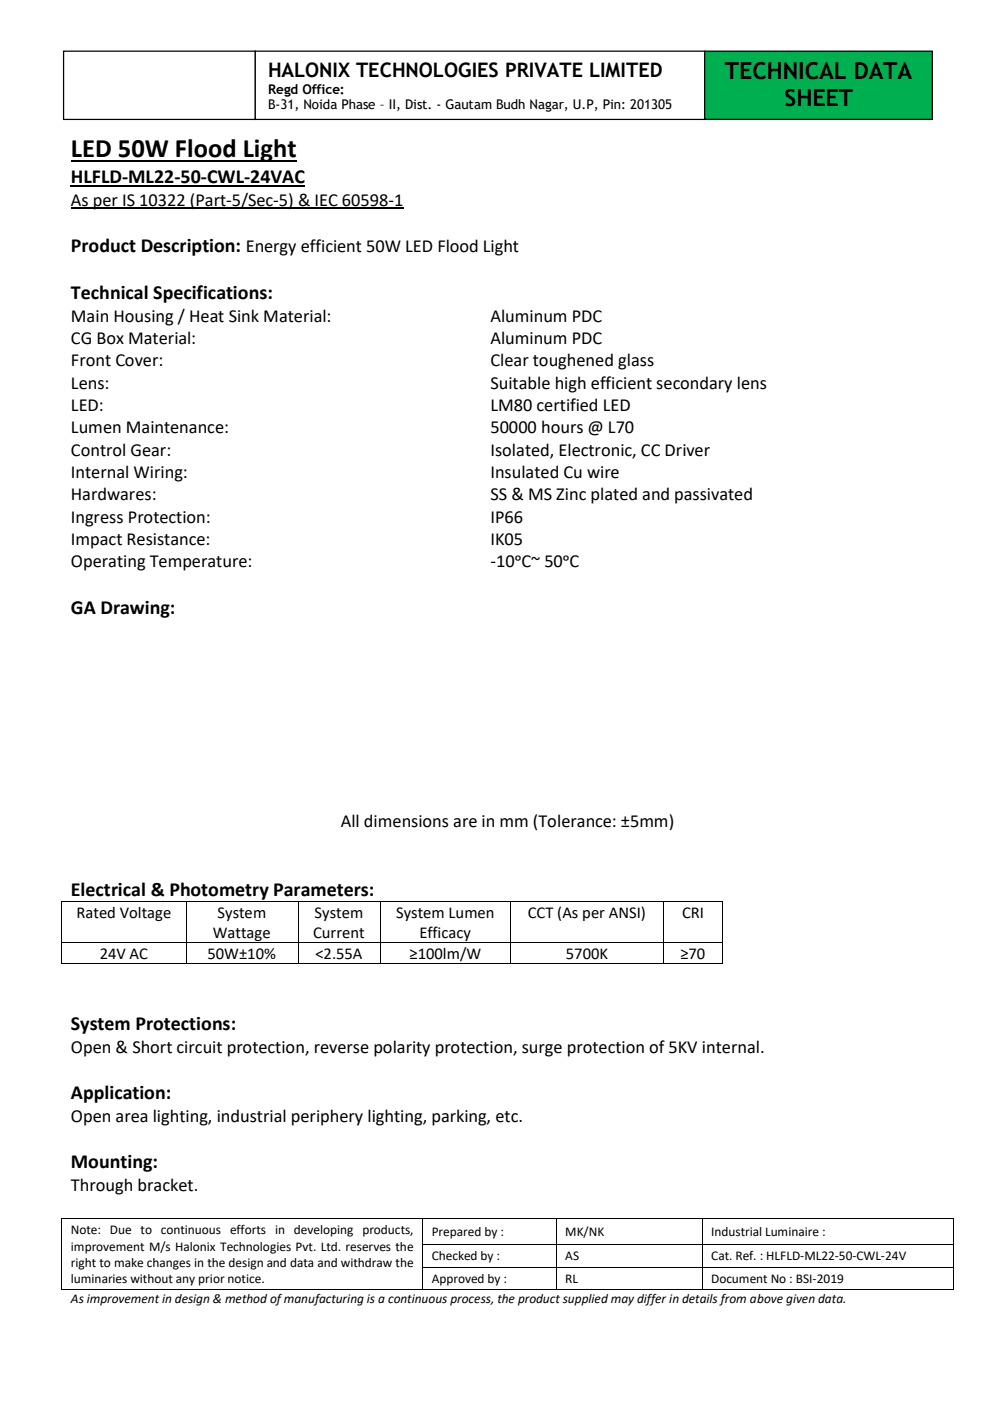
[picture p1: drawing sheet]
<svg xmlns="http://www.w3.org/2000/svg" width="210mm" height="297mm" viewBox="0 0 210 297" stroke-linecap="round" stroke-linejoin="round" font-family="sans-serif">
<defs><g id="words">
<text font-size="5.6" x="15" y="33.2">LED 50W Flood Light</text>
<g font-size="5">
<text x="153.7" y="16.7">TECHNICAL DATA</text>
<text x="166.3" y="22.4">SHEET</text>
</g>
<g font-size="4.2">
<text x="56.8" y="16.3">HALONIX TECHNOLOGIES PRIVATE LIMITED</text>
<text x="15" y="38.8">HLFLD-ML22-50-CWL-24VAC</text>
<text x="15" y="53.5">Product Description: Energy efficient 50W LED Flood Light</text>
<text x="15" y="63.3">Technical Specifications:</text>
<text x="15" y="130.1">GA Drawing:</text>
<text x="15" y="189.8">Electrical &amp; Photometry Parameters:</text>
<text x="15" y="218.3">System Protections:</text>
<text x="15" y="233">Application:</text>
<text x="15" y="247.6">Mounting:</text>
</g>
<g font-size="3.9">
<text x="15" y="43.6">As per IS 10322 (Part-5/Sec-5) &amp; IEC 60598-1</text>
<text x="15" y="68.2">Main Housing / Heat Sink Material:</text>
<text x="104" y="68.2">Aluminum PDC</text>
<text x="15" y="72.9">CG Box Material:</text>
<text x="15" y="77.6">Front Cover:</text>
<text x="104" y="72.9">Aluminum PDC</text>
<text x="104" y="77.6">Clear toughened glass</text>
<text x="15" y="82.3">Lens:</text>
<text x="104" y="82.3">Suitable high efficient secondary lens</text>
<text x="15" y="87.1">LED:</text>
<text x="104" y="87.1">LM80 certified LED</text>
<text x="15" y="91.8">Lumen Maintenance:</text>
<text x="104" y="91.8">50000 hours @ L70</text>
<text x="15" y="96.6">Control Gear:</text>
<text x="15" y="101.3">Internal Wiring:</text>
<text x="104" y="96.6">Isolated, Electronic, CC Driver</text>
<text x="104" y="101.3">Insulated Cu wire</text>
<text x="15" y="106.1">Hardwares:</text>
<text x="104" y="106.1">SS &amp; MS Zinc plated and passivated</text>
<text x="15" y="110.8">Ingress Protection:</text>
<text x="104" y="110.8">IP66</text>
<text x="15" y="115.5">Impact Resistance:</text>
<text x="104" y="115.5">IK05</text>
<text x="15" y="120.2">Operating Temperature:</text>
<text x="104" y="120.2">-10ᵒC~ 50ᵒC</text>
<text x="72.2" y="175.2">All dimensions are in mm (Tolerance: ±5mm)</text>
<text x="15" y="223.1">Open &amp; Short circuit protection, reverse polarity protection, surge protection of 5KV internal.</text>
<text x="15" y="237.7">Open area lighting, industrial periphery lighting, parking, etc.</text>
<text x="15" y="252.4">Through bracket.</text>
</g>
<g font-size="3.5">
<text x="16.2" y="194.5">Rated Voltage</text>
<text x="46.1" y="194.5">System</text>
<text x="66.7" y="194.5">System</text>
<text x="84" y="194.5">System Lumen</text>
<text x="111.9" y="194.5">CCT (As per ANSI)</text>
<text x="144.6" y="194.5">CRI</text>
<text x="21.1" y="203.2">24V AC</text>
<text x="44" y="203.2">50W±10%</text>
<text x="45.1" y="198.8">Wattage</text>
<text x="66.4" y="198.8">Current</text>
<text x="66.9" y="203.2">&lt;2.55A</text>
<text x="86.8" y="203.2">≥100lm/W</text>
<text x="88.9" y="198.8">Efficacy</text>
<text x="120" y="203.2">5700K</text>
<text x="144.2" y="203.2">≥70</text>
</g>
<g font-size="2.8">
<text x="56.8" y="19.9">Regd Office:</text>
<text x="56.8" y="23.2">B-31, Noida Phase – II, Dist. - Gautam Budh Nagar, U.P, Pin: 201305</text>
<text x="15" y="261.6">Note: Due to continuous efforts in developing products,</text>
<text x="91.5" y="262">Prepared by :</text>
<text x="119.8" y="262">MK/NK</text>
<text x="150.7" y="262">Industrial Luminaire :</text>
<text x="15" y="265.1">improvement M/s Halonix Technologies Pvt. Ltd. reserves the</text>
<text x="15" y="268.5">right to make changes in the design and data and withdraw the</text>
<text x="91.5" y="267.1">Checked by :</text>
<text x="119.8" y="267.1">AS</text>
<text x="150.7" y="267.1">Cat. Ref. : HLFLD-ML22-50-CWL-24V</text>
<text x="15" y="271.9">luminaries without any prior notice.</text>
<text x="91.5" y="271.9">Approved by :</text>
<text x="119.8" y="271.9">RL</text>
<text x="150.7" y="271.9">Document No : BSI-2019</text>
<text x="15" y="276.1">As improvement in design &amp; method of manufacturing is a continuous process, the product supplied may differ in details from above given data.</text>
</g>
</g></defs>
<path d="M15 34.1h47.9" fill="none" stroke="#000" stroke-width=".38"/>
<path d="M15 39.4h49.7" fill="none" stroke="#000" stroke-width=".3"/>
<path d="M15 44.2h70.5" fill="none" stroke="#000" stroke-width=".25"/>
<g fill="#000">
<path d="M13 190.9h.2v.2h-.2z" fill-rule="evenodd"/>
<path d="M13 190.9h.2v.2h-.2z" fill-rule="evenodd"/>
<path d="M13 199.7h.2v.2h-.2z" fill-rule="evenodd"/>
<path d="M39.4 190.9h.1v.2h-.1z" fill-rule="evenodd"/>
<path d="M39.4 199.7h.1v.2h-.1z" fill-rule="evenodd"/>
<path d="M63.1 190.9h.2v.2h-.2z" fill-rule="evenodd"/>
<path d="M63.1 199.7h.2v.2h-.2z" fill-rule="evenodd"/>
<path d="M80.6 190.9h.1v.2h-.1z" fill-rule="evenodd"/>
<path d="M80.6 199.7h.1v.2h-.1z" fill-rule="evenodd"/>
<path d="M108.1 190.9h.2v.2h-.2z" fill-rule="evenodd"/>
<path d="M108.1 199.7h.2v.2h-.2z" fill-rule="evenodd"/>
<path d="M140.6 190.9h.2v.2h-.2z" fill-rule="evenodd"/>
<path d="M140.6 199.7h.2v.2h-.2z" fill-rule="evenodd"/>
<path d="M153.1 190.9h.2v.2h-.2z" fill-rule="evenodd"/>
<path d="M153.1 190.9h.2v.2h-.2z" fill-rule="evenodd"/>
<path d="M153.1 199.7h.2v.2h-.2z" fill-rule="evenodd"/>
<path d="M13 204.2h.2v.2h-.2z" fill-rule="evenodd"/>
<path d="M13 204.2h.2v.2h-.2z" fill-rule="evenodd"/>
<path d="M39.4 204.2h.1v.2h-.1z" fill-rule="evenodd"/>
<path d="M63.1 204.2h.2v.2h-.2z" fill-rule="evenodd"/>
<path d="M80.6 204.2h.1v.2h-.1z" fill-rule="evenodd"/>
<path d="M108.1 204.2h.2v.2h-.2z" fill-rule="evenodd"/>
<path d="M140.6 204.2h.2v.2h-.2z" fill-rule="evenodd"/>
<path d="M153.1 204.2h.2v.2h-.2z" fill-rule="evenodd"/>
<path d="M153.1 204.2h.2v.2h-.2z" fill-rule="evenodd"/>
<path d="M13 258.2h.2v.2h-.2z" fill-rule="evenodd"/>
<path d="M13 258.2h.2v.2h-.2z" fill-rule="evenodd"/>
<path d="M89.6 258.2h.1v.2h-.1z" fill-rule="evenodd"/>
<path d="M117.9 258.2h.2v.2h-.2z" fill-rule="evenodd"/>
<path d="M148.8 258.2h.1v.2h-.1z" fill-rule="evenodd"/>
<path d="M201.9 258.2h.2v.2h-.2z" fill-rule="evenodd"/>
<path d="M201.9 258.2h.2v.2h-.2z" fill-rule="evenodd"/>
<path d="M13 263.6h.2v.2h-.2z" fill-rule="evenodd"/>
<path d="M13 268.6h.2v.1h-.2z" fill-rule="evenodd"/>
<path d="M13 273.3h.2v.2h-.2z" fill-rule="evenodd"/>
<path d="M13 273.3h.2v.2h-.2z" fill-rule="evenodd"/>
<path d="M89.6 263.6h.1v.2h-.1z" fill-rule="evenodd"/>
<path d="M89.6 268.6h.1v.1h-.1z" fill-rule="evenodd"/>
<path d="M89.6 273.3h.1v.2h-.1z" fill-rule="evenodd"/>
<path d="M117.9 263.6h.2v.2h-.2z" fill-rule="evenodd"/>
<path d="M117.9 268.6h.2v.1h-.2z" fill-rule="evenodd"/>
<path d="M117.9 273.3h.2v.2h-.2z" fill-rule="evenodd"/>
<path d="M148.8 263.6h.1v.2h-.1z" fill-rule="evenodd"/>
<path d="M148.8 268.6h.1v.1h-.1z" fill-rule="evenodd"/>
<path d="M148.8 273.3h.1v.2h-.1z" fill-rule="evenodd"/>
<path d="M201.9 263.6h.2v.2h-.2z" fill-rule="evenodd"/>
<path d="M201.9 268.6h.2v.1h-.2z" fill-rule="evenodd"/>
<path d="M201.9 273.3h.2v.2h-.2z" fill-rule="evenodd"/>
<path d="M201.9 273.3h.2v.2h-.2z" fill-rule="evenodd"/>
</g>
<g fill="none" stroke="#000" stroke-width=".21">
<path d="M13.1 191.1v8.6M13.1 199.9v4.3M13.2 191h26.2M13.2 199.8h26.2M39.5 191.1v8.6M39.5 199.9v4.3M39.5 191h23.6M39.5 199.8h23.6M63.2 191.1v8.6M63.2 199.9v4.3M63.3 191h17.3M63.3 199.8h17.3"/>
<path d="M80.7 191.1v8.6M80.7 199.9v4.3M80.7 191h27.4M80.7 199.8h27.4M108.2 191.1v8.6M108.2 199.9v4.3M108.3 191h32.3M108.3 199.8h32.3M140.7 191.1v8.6M140.7 199.9v4.3M140.8 191h12.3M140.8 199.8h12.3"/>
<path d="M153.2 191.1v8.6M153.2 199.9v4.3M13.2 204.3h26.2M39.5 204.3h23.6M63.3 204.3h17.3M80.7 204.3h27.4M108.3 204.3h32.3M140.8 204.3h12.3M13.1 258.4v5.2M13.2 258.3h76.4M89.6 258.4v5.2M89.7 258.3h28.2"/>
<path d="M118 258.4v5.2M118.1 258.3h30.7M148.8 258.4v5.2M148.9 258.3h53M202 258.4v5.2M13.1 263.8v4.8M13.1 268.7v4.6M13.2 273.4h76.4M89.6 263.8v4.8M89.6 268.7v4.6M89.7 263.7h28.2M89.7 268.6h28.2"/>
<path d="M89.7 273.4h28.2M118 263.8v4.8M118 268.7v4.6M118.1 263.7h30.7M118.1 268.6h30.7M118.1 273.4h30.7M148.8 263.8v4.8M148.8 268.7v4.6M148.9 263.7h53M148.9 268.6h53M148.9 273.4h53M202 263.8v4.8"/>
<path d="M202 268.7v4.6"/>
</g>
<path d="M149.4 10.8h48.2v14.5h-48.2z" fill-rule="evenodd" fill="#00b050"/>
<path d="M149.4 10.8h48.2v14.5h-48.2z" fill="none" stroke="#000" stroke-width=".26"/>
<path d="M13.5 10.8h40.6v14.5h-40.6z" fill-rule="evenodd" fill="#fff"/>
<path d="M13.5 10.8h40.6v14.5h-40.6z" fill="none" stroke="#000" stroke-width=".26"/>
<path d="M54.1 10.8h95.3v14.5h-95.3z" fill-rule="evenodd" fill="#fff"/>
<path d="M54.1 10.8h95.3v14.5h-95.3z" fill="none" stroke="#000" stroke-width=".26"/>
<use href="#words"/>
</svg>
